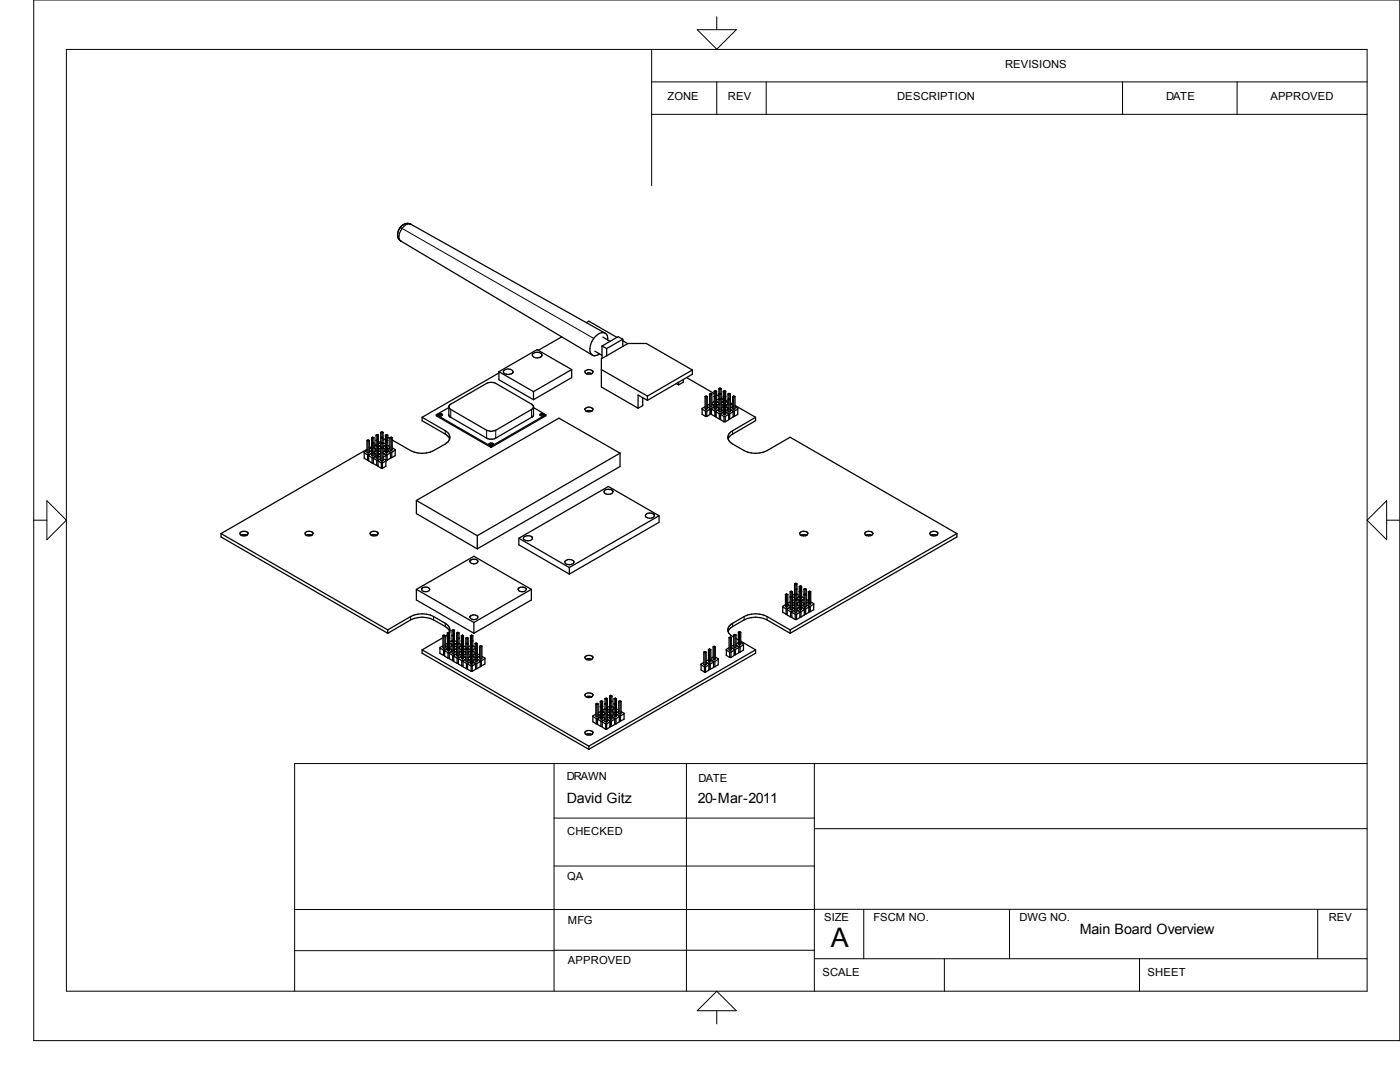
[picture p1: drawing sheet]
<svg xmlns="http://www.w3.org/2000/svg" width="279mm" height="216mm" viewBox="0 0 279 216" stroke-linecap="round" stroke-linejoin="round" font-family="sans-serif">
<defs><g id="words">
<text font-size="5.4" x="165.8" y="189">A</text>
<g font-size="2.8">
<text x="113.1" y="160.3">David Gitz</text>
<text x="139.3" y="160.2">20-Mar-2011</text>
<text x="215.5" y="186.4">Main Board Overview</text>
</g>
<g font-size="2.2">
<text x="200.6" y="13.6">REVISIONS</text>
<text x="133.2" y="19.9">ZONE</text>
<text x="145.3" y="19.9">REV</text>
<text x="179.1" y="19.9">DESCRIPTION</text>
<text x="232.7" y="19.9">DATE</text>
<text x="253.5" y="19.9">APPROVED</text>
<text x="113.1" y="155.7">DRAWN</text>
<text x="139.4" y="156">DATE</text>
<text x="113.2" y="166.6">CHECKED</text>
<text x="113.2" y="175.7">QA</text>
<text x="113.3" y="184.4">MFG</text>
<text x="164.5" y="183.8">SIZE</text>
<text x="174.3" y="183.8">FSCM NO.</text>
<text x="203.5" y="183.8">DWG NO.</text>
<text x="265.2" y="183.8">REV</text>
<text x="113.3" y="192.4">APPROVED</text>
<text x="164.1" y="194.8">SCALE</text>
<text x="229" y="194.8">SHEET</text>
</g>
</g></defs>
<g fill="none" stroke="#000" stroke-width=".2">
<path d="M6.7 0h272.7v207.6h-272.7zM13.3 9.9h259.5v187.9h-259.5zM130 16.3h142.8M130 9.9v27.1M139.1 5.9h7.8l-3.9 3.9zM143 3.3v2.6M143 16.3v6.5M152.9 16.3v6.5M224 16.3v6.5M246.9 16.3v6.5M130 22.8h142.8M79.8 45.4l.5 .2"/>
<path d="M80 48.1h.1M80.3 45.6l38.2 21.9M80.3 45.6l-.2 .2a1.95 1.95 0 0 0-.1 2.3M82 44.7h-.2a1.77 1.77 0 0 0-1.5 .9M9.4 99.9l3.9 3.9-3.9 3.9zM88.9 85.9v.7M90 81.7v1.6M97.1 85.9v1.5M98.9 85.9v1.5M106.1 81.7v1.6M146.2 85.9v.7M276.7 99.9v7.8l-3.9-3.9z"/>
<path d="M6.7 103.8h2.7M276.7 103.8h2.7M82 123v.7M86.5 123v.7M88.9 124.4v.6M146.2 124.4v.6M148.5 123v.7M153.1 123v.7M110.6 152.4v45.4M137 152.4v45.4M162.5 152.4v45.4M272.8 152.4h-214v45.4"/>
<path d="M110.6 172.8h51.9M110.6 163.2h51.9M162.5 165.4h110.3M58.8 189.7h51.8M110.6 189.6h51.9M162.5 191.3h110.3M172.4 181.4v9.9M188.5 191.3v6.5M201.5 181.4v9.9M227.4 191.3v6.5M263 181.4v9.9M272.8 181.4l-214 .1"/>
<path d="M139.1 201.7l3.9-3.9 3.9 3.9zM143 201.7v2.6"/>
</g>
<g fill="none" stroke="#000" stroke-width=".25">
<path d="M79.5 47.5h.1M79.6 45.8v.1M79.7 47.8v.1M80 48.1h.1M80 48.1a1.66 1.66 0 0 1-.5-2l.2-.4a2.08 2.08 0 0 1 1.4-1.1l.9 .1 38.7 21.8M80.1 48.1l38.1 22.8M81.7 44.7h.1M99.6 74.4l-15.4 8.9M99.6 74.2l6.9 3.9M99.6 74.2v1.6l6.9 4M100.6 73.9a1.06 1.06 0 0 1 1.8 .4 .93 .93 0 0 1-1.4 .4l-.5-.3zM106.3 70.6a1.01 1.01 0 0 1 1.1-.4 1.01 1.01 0 0 1 .7 .8 1.16 1.16 0 0 1-1.9-.2z"/>
<path d="M106.5 78.1v1.7M112.1 67.2l-4.7 2.7M114.1 73.7v1.7l-7.6 4.4M114.1 73.7l-6.9-3.9-7.6 4.4M114.1 73.7l-7.6 4.4M116.8 74a.96 .96 0 0 1 1.5 .2 .93 .93 0 0 1-1.6 0zM117 74.5l.3-.1 .8 .1M117 64.4l.5-.3 5.6 3.2M118.7 70.1l1.4 .8M119.7 70.6l-1 .4-.5-.1M120 73.7l9.2 5.3M120.1 69l1 .6"/>
<path d="M120.1 69v2.5M120.3 67.3l1.5 .8M120.7 66.5a2 2 0 0 0-2.2 1 3.3 3.3 0 0 0-.6 3l.3 .4M120.7 66.5l.5 .5 .1 .8M121.1 71l-1.1 .6v5.6l7.3 4.2M121.1 69.6v1.4M124.3 69.1l-3.2 1.9M124.3 69.1l1-.6h3.7l9.2 5.3M124.3 67.7l-.9-.5-3.3 1.8M124.3 67.7l-3.2 1.9M124.3 67.7v1.4M124.3 68l1 .6"/>
<path d="M128.3 79.3v1.6l-1 .5M129.2 79.9l-1.9-1.1v2.6M129.2 79v.9M135 76.5l.4 .3M135.4 76.3v.5M136.4 75.7v.6l-1 .5M137 75.4l5.5 3.1M138.2 73.8v.9l-9 5.2M138.2 73.8l-9 5.2M140.7 79.1v2.5l.2 .1M140.7 79.1l.2 .1M140.7 79.1l.2-.1 .2 .1"/>
<path d="M140.9 79.2v2.5M141.1 79.1v2.5l-.2 .1M141.1 79.1l-.2 .1M141.6 78.6l.3-.1 .2 .1M141.6 78.6v2.4l.3 .2M141.6 78.6l.3 .1M141.9 78.7v2.5M142.1 78.6v2.4l-.2 .2M142.1 78.6l-.2 .1M142.5 78.1l.2-.2 .3 .2M142.5 78.1v3.5l.2 .1M142.5 78.1l.2 .1"/>
<path d="M142.7 79l-.2 .1 .2 .1M142.7 79l.3 .1-.3 .1M142.7 78.2v.8M142.7 79.2v2.5M143 78.8l.5 .2M143 78.1l-.3 .1M143 78.1v3.5l-.3 .1M143.5 77.6v4.5l.2 .1M143.5 77.6l.2 .1M143.5 79.6l-.5 .2M143.5 77.6l.2-.2 .2 .2M143.7 79.5l-.2 .2 .2 .1"/>
<path d="M143.7 79.5l.2 .2-.2 .1M143.7 78.5l-.2 .1 .2 .1M143.7 77.7v.8M143.7 78.7v.8M143.7 79.8v2.4M143.7 78.5l.2 .1-.2 .1M143.9 79.6l.5 .2M143.9 79.3l.5 .3M143.9 77.6v4.5l-.2 .1M143.9 77.6l-.2 .1M144.4 78.1v4.5l.2 .2M144.4 78.1l.2-.2 .2 .2"/>
<path d="M144.4 78.1l.2 .1M144.6 79l-.2 .1 .2 .1M144.6 79l.2 .1-.2 .1M144.6 78.2v.8M144.6 79.2v.9M144.8 78.1v4.5l-.2 .2M144.8 79.8l.5 .3M144.8 78.1l-.2 .1M145.3 78.6l.2 .1M145.3 78.6l.2-.1 .3 .1M145.3 78.6v3.5l.2 .1M145.5 79.5l.3 .2-.3 .1"/>
<path d="M145.5 78.7v.8M145.5 79.8v2.4M145.5 79.5l-.2 .2 .2 .1M145.8 78.6l-.3 .1M145.8 78.6v3.5l-.3 .1M146.2 79.1v2.5l.2 .1M146.2 79.1l.2 .1M146.2 79.1l.2-.1 .3 .1M146.4 79.2v2.5M146.7 79.1v2.5l-.3 .1M146.7 79.1l-.3 .1M72.7 90.4l.7 .4"/>
<path d="M73.2 89.9l-.5 .4v1.1l.7 .4M73.2 87.9l.2-.1 .3 .1M73.2 87.9v2.4l.2 .1M73.2 89.7l-29.1 16.8M73.2 87.9l.2 .1M73.4 91.8h.2M73.4 90.8h.2M73.4 90.8v1M73.4 88v2.4M73.6 90.8v1.2l.7 .4M73.6 90.9l.7 .4M73.7 89.9l.5 .3"/>
<path d="M73.7 87.9v2.4l-.3 .1M73.7 87.9l-.3 .1M74.2 87.3l.2-.1 .2 .1M74.2 87.3l.2 .2M74.2 87.3v3.5l.2 .2M74.2 90.4l-.6 .4M74.2 89.1l-.5 .3M74.2 89.4l-.5 .3M74.3 91.3v1.1M74.3 91.3h.2M74.3 92.4h.2M74.4 88.3l.2 .1-.2 .1"/>
<path d="M74.4 88.3l-.2 .1 .2 .1M74.4 87.5v.8M74.4 88.5v2.5M74.5 91.3v1.2l.7 .4M74.5 91.4l.7 .4M74.6 87.3v3.5l-.2 .2M74.6 90.4l.5 .3M74.6 89.4l.5 .3M74.6 87.3l-.2 .2M75.1 86.8l.2-.1 .2 .1M75.1 88.6l-.5 .3M75.1 91l-.6 .3"/>
<path d="M75.1 88.9l-.5 .2M75.1 86.8v4.6l.2 .1M75.1 89.9l-.5 .3M75.1 86.8l.2 .2M75.2 91.8h.2M75.2 91.8v1.1M75.2 92.9h.2M75.3 87.8l.2 .1-.2 .1M75.3 88.8l.2 .1-.2 .2M75.3 87v.8M75.3 88v.8M75.3 89.1v2.4"/>
<path d="M75.3 87.8l-.2 .1 .2 .1M75.3 88.8l-.2 .1 .2 .2M75.4 91.8v1.2l.7 .4M75.4 91.9l.7 .5M75.5 86.8v4.6l-.2 .1M75.5 91l.5 .2M75.5 86.8l-.2 .2M75.5 88.9l.5 .2M75.5 89.9l.5 .3M76 86.3l.2-.2 .3 .2M76 88.1l-.5 .2M76 86.3v5.6l.2 .1"/>
<path d="M76 89.4l-.5 .3M76 91.5l-.6 .3M76 90.4l-.5 .3M76 86.3l.2 .1M76 88.3l-.5 .3M76.1 93.4h.2M76.1 92.4h.2M76.1 92.4v1M76.2 88.3l.3 .1-.3 .1M76.2 89.3l-.2 .2 .2 .1M76.2 87.2l-.2 .1 .2 .2M76.2 87.2l.3 .1-.3 .2"/>
<path d="M76.2 86.4v.8M76.2 87.5v.8M76.2 88.5v.8M76.2 89.6v2.4M76.2 89.3l.3 .2-.3 .1M76.2 88.3l-.2 .1 .2 .1M76.3 92.4v1M76.5 88.3l.4 .3M76.5 86.3v5.6l-.3 .1M76.5 89.4l.4 .3M76.5 91.5l.5 .3v1.2l-.7 .4M76.5 86.3l-.3 .1"/>
<path d="M76.9 89.9l-.4 .3M76.9 87.5l-.4 .3M76.9 86.8v3.5l.2 .1M76.9 88.9l-.4 .2M76.9 86.8l.2-.1 .3 .1M76.9 86.8l.2 .2M77 91.8h.3M77 90.9l-.5 .3M77.1 87v.8M77.1 88v2.4M77.1 87.8l-.2 .1 .2 .1M77.1 87.8l.3 .1-.3 .1"/>
<path d="M77.3 90.8l-.8-.4 .5 .4v1.1l-.7 .5M77.3 90.8v1M77.4 86.8v3.5l-.3 .1M77.4 88.9l.4 .2M77.4 86.8l-.3 .2M77.4 89.9l.5 .4M77.4 87.2l.4 .3M77.8 89.4l-.4 .3M77.8 87.3l.3-.1 .2 .1M77.8 87.3l.3 .2M77.8 87.3v2.5l.3 .1M77.9 90.3v1.1l-.6 .4"/>
<path d="M77.9 90.4l-.6 .4M77.9 90.3h.3M77.9 91.3h.3M78.1 87.5v2.4M78.2 90.3v1M78.3 87.3v2.5l-.2 .1M78.3 89.4l.6 .3v1.2l-.7 .4M78.3 87.3l-.2 .2M78.9 89.8l-.7 .5M83.1 99.9v2.6l12.1 7M83.1 99.9l12.1 7M84.2 83.3l4.7 2.6a1.42 1.42 0 0 1 .9 1.4 1.42 1.42 0 0 1-.9 1.3 6.9 6.9 0 0 1-5.5 1.8l-1.4-.5-3.7-2.1"/>
<path d="M84.2 83.3v.6l4.9 2.8 .6 .9M87.1 82.8v.2l10.9 6.3M87.1 82.8l10.9 6.3M87.4 82.8l.3-.1 .6 .1M87.4 82.8l.3 .2 .4-.1M88.1 82.9h.1M88.3 82.8l-.1 .1M88.3 82.8h.1M88.3 82.8a.44 .44 0 0 0-.5-.3 .44 .44 0 0 0-.4 .3M89.6 81.3l-2.5 1.5M89.6 81.3l.4 .4 7.1 4.2 .9 .2 .9-.2 7.2-4.2 .4-.4M89.7 80.9l7.4-4.4 .9-.2 .9 .2 7.5 4.4 .1 1.9-.3 .4-7.3 4.2a1.85 1.85 0 0 1-1.8 0l-7.3-4.2-.2-.4z"/>
<path d="M97.6 88.7a.43 .43 0 0 1 .4-.3 .43 .43 0 0 1 .5 .3h-.1M97.6 88.7l.2 .2h.4l.2-.2M97.6 88.7l.2-.1 .6 .1M98 89.1v.2M106.5 81.3l2.4 1.5M107.8 82.8l.2-.1 .6 .1M107.8 82.8a.4 .4 0 0 1 .4-.3 .4 .4 0 0 1 .4 .4M107.8 82.8l.2 .2 .5-.1M108.5 82.9h.1M108.9 82.8v.2l-10.9 6.3M108.9 82.8l-10.9 6.3M116.8 81.5a.91 .91 0 0 1 1.5 .2 .93 .93 0 0 1-1.6 0z"/>
<path d="M117 82l.3-.1 .8 .1M120.6 97.9a1.1 1.1 0 0 1 1.7 .2 1.07 1.07 0 0 1-1.8 0zM123.7 90.4l-12.2-7-28.4 16.5M123.7 90.4v2.7l-28.5 16.4M123.7 90.4l-28.5 16.5M140.1 81.6l.7 .4M140.7 81.2l-.6 .3v1.2l.7 .4M140.8 83.1h.3M140.8 82v1.1M140.8 82h.3M141.1 82v1.1M141.1 81.2l.6 .3"/>
<path d="M141.6 80.6l-.5 .3M141.7 82.5h.3M141.7 81.5v1.2l-.6 .4M141.7 81.6l-.6 .4M141.7 81.5h.2M141.9 81.5l.6-.3-.5 .3v1.2l.7 .4M141.9 81.5v1M142 81.6l.7 .4M142.1 80.6l.4 .3M142.5 80.1l-.4 .3M142.7 83.1h.2M142.7 82h.2"/>
<path d="M142.7 82v1.1M142.9 82v1.2l.7 .4M142.9 82.2l.7 .3M143 81.2l.5 .2M143 80.1l.5 .3M143.5 81.7l-.6 .3M143.5 80.6l-.5 .3M143.6 82.5h.2M143.6 83.6h.2M143.6 82.5v1.1M143.8 82.7l.7 .4M143.8 82.5v1.2l.7 .5"/>
<path d="M143.9 80.6l.5 .3M143.9 81.7l.5 .3M144.4 81.2l-.5 .2M144.4 80.1l-.5 .3M144.4 82.2l-.6 .3M144.5 83.1h.2M144.5 83.1v1.1M144.5 84.2h.2M144.6 80.1l.2 .1-.2 .1M144.6 80.3v2.5M144.6 80.1l-.2 .1 .2 .1M144.7 83.1v1.1"/>
<path d="M144.8 80.1l.5 .3M144.8 82.2l.6 .3M144.8 81.2l.5 .2M145.3 81.7l-.5 .3M145.3 80.6l-.5 .3M145.4 82.5v1.3l-.7 .4M145.4 82.5h.2M145.4 83.6h.2M145.4 82.7l-.7 .4M145.6 82.5v1.1M145.8 80.4l.4 .2M145.8 81.7l.5 .3"/>
<path d="M145.8 80.6l.4 .3M146.2 81.2l-.4 .2M146.3 82v1.2l-.7 .4M146.3 83.1h.3M146.3 82h.3M146.3 82.2l-.7 .3M146.6 82v1.1M146.7 81.2l.5 .3v1.2l-.6 .4M146.7 80.9l4.1 2.4M147.2 81.6l-.6 .4M150.8 83.3v.6l-4.8 2.8-.7 .9M150.8 83.3l-4.6 2.6a1.4 1.4 0 0 0-1 1.4 1.4 1.4 0 0 0 1 1.3 6.9 6.9 0 0 0 5.4 1.8l1.5-.5 4.6-2.7 33.3 19.3"/>
<path d="M44.1 106.5v.6l33.3 19.3M44.1 106.5l33.3 19.2M47.9 106.3l.5-.3a.92 .92 0 0 1 1.1 .5 .93 .93 0 0 1-1.6 0zM48.1 106.8l.4-.1 .8 .1M60.9 106.3a.91 .91 0 0 1 1.6 .2 .93 .93 0 0 1-1.6 0zM61.1 106.8l.4-.1 .7 .1M73.9 106.3a.93 .93 0 0 1 1.5 .2 .93 .93 0 0 1-1.6 0zM74.1 106.8l.3-.1 .8 .1M83.1 117.6v2.1l11.5 6.7M83.1 117.6l11.5-6.6 11.4 6.6M83.1 117.6l11.5 6.6M84.2 117.3a1.07 1.07 0 0 1 1.6 .3 .84 .84 0 0 1-.9 .5 .84 .84 0 0 1-.7-.6z"/>
<path d="M93.8 111.8h.1a1.06 1.06 0 0 1 1.4 0l.1 .3a.82 .82 0 0 1-.9 .5 .82 .82 0 0 1-.7-.8zM95.2 106.9v2.6M103.5 117.3a1.07 1.07 0 0 1 1.5 .3 .93 .93 0 0 1-1.6 0zM103.5 107.4v1.3l10.1 5.9M103.5 107.4l10.1 5.8M104.5 107.2a1.26 1.26 0 0 1 1.8 .1v.1a1.07 1.07 0 0 1-1.9 0zM106 117.6v2.1l-11.4 6.7M106 117.6l-11.4 6.6M112.8 112a1.1 1.1 0 0 1 1.8 .2 1.07 1.07 0 0 1-1.9 0zM113.6 113.2v1.4M114.5 112.1h.1M129 102.5a1.05 1.05 0 0 1 1.6 .3v.1a1.07 1.07 0 0 1-1.8 0z"/>
<path d="M131.5 102.9l-10.1-5.8-17.9 10.3M131.5 102.9v1.3l-17.9 10.4M131.5 102.9l-17.9 10.3M156.8 118.6l.2-.1 .2 .1M156.8 118.6v2.4l.2 .2M156.8 118.6l.2 .1M157 118.7v2.5M157.2 118.6v2.4l-.2 .2M157.2 118.6l-.2 .1M157.7 118.1v3.5l.2 .1M157.7 118.1l.2-.2 .3 .2M157.7 118.1l.2 .1"/>
<path d="M157.9 119l-.2 .1 .2 .2M157.9 119l.3 .1-.3 .2M157.9 118.2v.8M157.9 119.3v2.4M158.2 118.1l-.3 .1M158.2 119l.4 .3M158.2 118.1v3.5l-.3 .1M158.6 116.5l.2 .1M158.6 116.5v5.6l.2 .2M158.6 118.5l-.4 .3M158.6 116.5l.2-.1 .2 .1M158.6 119.6l-.4 .2"/>
<path d="M158.8 117.4l.2 .2-.2 .1M158.8 118.5l-.2 .1 .2 .1M158.8 119.5l-.2 .2 .2 .1M158.8 119.5l.2 .2-.2 .1M158.8 117.4l-.2 .2 .2 .1M158.8 116.6v.8M158.8 117.7v.8M158.8 118.7v.8M158.8 119.8v2.5M158.8 118.5l.2 .1-.2 .1M159 116.5v5.6l-.2 .2M159 118.5l.5 .3"/>
<path d="M159 119.6l.5 .2M159 116.5l-.2 .1M159.5 117l.3 .1M159.5 117v4.6l.3 .1M159.5 117l.3-.1 .2 .1M159.5 119l-.5 .3M159.6 106.3l.5-.3a.92 .92 0 0 1 1.1 .5 .93 .93 0 0 1-1.6 0zM159.8 119l-.3 .1 .3 .2M159.8 117.1v.8M159.8 118.2v.8M159.8 119.3v2.4M159.8 119l.2 .1-.2 .2"/>
<path d="M159.8 117.9l-.3 .2 .3 .1M159.8 117.9l.2 .2-.2 .1M159.9 106.8l.3-.1 .8 .1M160 117l-.2 .1M160 117v4.6l-.2 .1M160 119l.4 .3M160.4 117.6v3.4l.3 .2M160.4 117.6l.3 .1M160.4 117.6l.3-.2 .2 .2M160.4 119.6l-.4 .2M160.7 118.5l-.3 .1 .3 .1M160.7 117.7v.8"/>
<path d="M160.7 118.7v2.5M160.7 118.5l.2 .1-.2 .1M160.9 117.6v3.4l-.2 .2M160.9 117.6l-.2 .1M160.9 119.6l.4 .2M161.3 118.1l.3 .1M161.3 118.1v2.4l.3 .1M161.3 118.1l.3-.2 .2 .2M161.6 118.2v2.4M161.8 118.1v2.4l-.2 .1M161.8 118.1l-.2 .1M172.6 106.3a.91 .91 0 0 1 1.6 .2 .93 .93 0 0 1-1.6 0z"/>
<path d="M172.8 106.8l.4-.1 .7 .1M185.6 106.3a.93 .93 0 0 1 1.6 .2 .93 .93 0 0 1-1.7 0zM185.8 106.8l.3-.1 .8 .1M191 106.5v.6l-33.3 19.3M191 106.5l-33.3 19.2M77.4 125.7v.7M77.4 125.7l4.6-2.7a5 5 0 0 1 4.5 0l2.4 1.4a1.41 1.41 0 0 1 .8 1.8M84.2 129.7v.6l33.3 19.2M84.2 129.7l33.3 19.2M87.8 129.3l.7 .4M88.4 126.8v2.4l.2 .2M88.4 128.9l-.6 .3v1.2l.7 .4"/>
<path d="M88.4 126.8l.2-.1 .3 .1M88.4 127.3l-4.2 2.4M88.4 126.8l.2 .2M88.5 130.8h.2M88.5 129.7h.2M88.5 129.7v1.1M88.6 127v2.4M88.7 129.8l.7 .5M88.7 129.7v1.2l.7 .4M88.9 126.8v2.4l-.3 .2M88.9 126.8l-.3 .2M88.9 128.9l.4 .2"/>
<path d="M89.3 126.3l.2-.1 .2 .1M89.3 126.3v3.5l.2 .1M89.3 126.7l-.4 .3M89.3 129.4l-.6 .3M89.3 126.3l.2 .1M89.3 128.4l-.4 .2M89.4 131.3h.3M89.4 130.3v1M89.4 130.3h.3M89.5 127.2l-.2 .1 .2 .2M89.5 126.4v.8M89.5 127.5v2.4"/>
<path d="M89.5 127.2l.2 .1-.2 .2M89.7 130.4l.6 .4M89.7 130.3v1.1l.6 .4M89.7 126.3v3.5l-.2 .1M89.7 129.4l.5 .3M89.7 126l-.1-.4-.5-.4a10.4 10.4 0 0 0-4-2 5.1 5.1 0 0 0-3.1 .5l-4.6 2.7M89.7 126.3l-.2 .1M89.7 128.4l.5 .2M90.2 125.8l.3 .1M90.2 128.9l-.5 .2M90.2 125.8l.3-.2 .2 .2M90.2 125.8v4.5l.3 .2"/>
<path d="M90.2 129.9l-.5 .4M90.2 127.8l-.5 .3M90.3 131.8h.3M90.3 130.8v1M90.3 130.8h.3M90.5 125.9v.8M90.5 127v.8M90.5 128v2.5M90.5 126.7l-.3 .1 .3 .2M90.5 127.8l-.3 .1 .3 .1M90.5 126.7l.2 .1-.2 .2M90.5 127.8l.2 .1-.2 .1"/>
<path d="M90.6 130.8v1.2l.6 .4M90.6 130.9l.6 .4M90.7 125.8v4.5l-.2 .2M90.7 129.9l.4 .3M90.7 127.8l.4 .3M90.7 125.8l-.2 .1M90.7 128.9l.4 .2M91.1 126.3l.3-.1 .2 .1M91.1 126.3v4.6l.3 .1M91.1 128.4l-.4 .2M91.1 128.4l.3 .2M91.1 130.5l-.5 .3"/>
<path d="M91.1 126.3l.3 .1M91.1 129.4l-.4 .3M91.2 132.4h.3M91.2 131.3h.3M91.2 131.3v1.1M91.4 126.4v.8M91.4 127.5v.8M91.4 128.6v2.4M91.4 128.3l.2 .1M91.4 127.2l-.3 .1 .3 .2M91.4 128.3l-.3 .1M91.4 127.2l.2 .1-.2 .2"/>
<path d="M91.5 131.4l.7 .4M91.5 131.3v1.2l.7 .4M91.6 126.3v4.6l-.2 .1M91.6 128.4l.5 .2M91.6 126.3l-.2 .1M91.6 130.5l.5 .2M91.6 129.4l.5 .3M91.6 128.4l-.2 .2M92.1 128.9l-.5 .2M92.1 126.8v4.6l.2 .1M92.1 129.9l-.5 .3M92.1 131l-.6 .3"/>
<path d="M92.1 126.8l.2-.1 .2 .1M92.1 126.8l.2 .2M92.2 131.8h.2M92.2 132.9h.2M92.2 131.8v1.1M92.3 127.8l.2 .1-.2 .1M92.3 127.8l-.2 .1 .2 .1M92.3 128.8l-.2 .1 .2 .2M92.3 128.8l.2 .1-.2 .2M92.3 127v.8M92.3 128v.8M92.3 129.1v2.4"/>
<path d="M92.4 131.8v1.3l.7 .3M92.4 132l.7 .4M92.5 128.9l.5 .2M92.5 126.8v4.6l-.2 .1M92.5 131l.5 .2M92.5 129.9l.5 .3M92.5 126.8l-.2 .2M93 127.3l.2 .2M93 127.3v4.6l.2 .1M93 127.3l.2-.1 .2 .1M93 130.5l-.5 .2M93 129.4l-.5 .3"/>
<path d="M93 131.5l-.6 .3M93.1 132.4h.2M93.1 132.4v1M93.1 133.4h.2M93.2 127.5v.8M93.2 128.6v.7M93.2 129.6v2.4M93.2 129.3l.2 .2-.2 .1M93.2 128.3l-.2 .1 .2 .2M93.2 129.3l-.2 .2 .2 .1M93.2 128.3l.2 .1-.2 .2M93.3 132.4v1.2l.7 .3"/>
<path d="M93.3 132.5l.7 .4M93.4 130.5l.5 .2M93.4 127.3l-.2 .2M93.4 127.3v4.6l-.2 .1M93.4 129.4l.5 .3M93.4 131.5l.5 .3M93.8 123a1.01 1.01 0 0 1 1.6 .1 .81 .81 0 0 1-.9 .6 .81 .81 0 0 1-.7-.7zM93.9 126.8v5.7l.2 .1M93.9 132l-.6 .4M93.9 129.9l-.5 .3M93.9 126.8l.2 .2M93.9 131l-.5 .2"/>
<path d="M93.9 126.8l.2-.1 .3 .1M93.9 128.9l-.5 .2M94 132.9h.2M94 132.9v1M94 133.9h.2M94.1 127v.8M94.1 128v.8M94.1 129.1v.8M94.1 130.1v2.5M94.1 128.8l.3 .1-.3 .2M94.1 128.8l-.2 .1 .2 .2M94.1 129.9l.3 .1-.3 .1"/>
<path d="M94.1 129.9l-.2 .1 .2 .1M94.1 127.8l-.2 .1 .2 .1M94.1 127.8l.3 .1-.3 .1M94.2 132.9v1M94.4 131l.4 .2M94.4 132l.5 .4M94.4 129.9l.4 .3M94.4 126.8v5.7l-.3 .1M94.4 128.9l.4 .2M94.4 126.8l-.3 .2M94.6 124.2v2.2M94.8 128.4l.2-.1 .2 .1"/>
<path d="M94.8 128.4v3.5l.2 .1M94.8 128.4l.2 .2M94.8 130.5l-.4 .2M94.8 131.5l-.4 .3M94.8 129.4l-.4 .3M94.9 132.4h.3M94.9 132.4v1.2l-.7 .3M94.9 133.4h.3M94.9 132.5l-.7 .4M95 128.6v.7M95 129.6v2.4M95 129.3l-.2 .2 .2 .1"/>
<path d="M95 129.3l.2 .2-.2 .1M95.2 132.4v1M95.2 128.4l-.2 .2M95.2 128.4v3.5l-.2 .1M95.2 131.5l.6 .3M95.2 130.5l.5 .2M95.7 128.9l.3 .2M95.7 128.9l.3-.1 .2 .1M95.7 128.9v2.5l.3 .1M95.7 131l-.5 .2M95.8 131.8h.3M95.8 132.9h.3"/>
<path d="M95.8 131.8v1.3l-.6 .3M95.8 132l-.6 .4M96 129.1v2.4M96.1 131.8v1.1M96.2 131l.6 .3v1.2l-.7 .4M96.2 128.9v2.5l-.2 .1M96.2 128.9l-.2 .2M96.8 131.4l-.7 .4M116.8 131.1a1.1 1.1 0 0 1 1.5 0 .81 .81 0 0 1-.8 .6 .81 .81 0 0 1-.7-.6zM116.8 138.6a1.1 1.1 0 0 1 1.5 0 .81 .81 0 0 1-.8 .6 .81 .81 0 0 1-.7-.6zM117 139.1l.3-.2 .8 .2M117 131.6l.3-.2 .8 .2"/>
<path d="M119.8 140l.3-.2 .2 .2M119.8 140v3.4l.3 .2M119.8 140l.3 .1M120.3 140v3.4l-.2 .2M120.3 140l-.2 .1M120.7 139.4v4.6l.3 .1M120.7 139.4l.3-.1 .2 .1M120.7 139.4l.3 .1M121 139.5v.8M121.2 139.4v4.6l-.2 .1M121.2 139.4l-.2 .1M121.7 138.9v4.5l.2 .2"/>
<path d="M121.7 138.9l.2 .1M121.7 138.9l.2-.2 .2 .2M121.9 139.8l.2 .2-.2 .1M121.9 139v.8M121.9 139.8l-.2 .2 .2 .1M122.1 138.9l-.2 .1M122.1 138.9v4.5l-.2 .2M122.6 139.4l.2-.1 .2 .1M122.6 139.4v3.5l.2 .1M122.6 139.4l.2 .1M122.8 139.5v.8M123 139.4v3.5l-.2 .1"/>
<path d="M123 139.4l-.2 .1M123.5 140l.2-.2 .3 .2M123.5 140v2.4l.2 .1M123.5 140l.2 .1M124 140v2.4l-.3 .1M124 140l-.3 .1M139.9 132.6l.7 .5M140.5 132.2l-.6 .3v1.2l.7 .4M140.5 130.1v2.5l.2 .1M140.5 130.1l.2-.1 .2 .1M140.5 130.1l.2 .2M140.6 134.1h.2"/>
<path d="M140.6 133.1h.2M140.6 133.1v1M140.7 130.3v2.4M140.8 133.1v1M140.9 132.2l.6 .3M140.9 130.1l-.2 .2M140.9 130.1v2.5l-.2 .1M141.4 129.6v2.4l.2 .2M141.4 129.6l.2-.1 .3 .1M141.4 129.6l.2 .2M141.4 131.7l-.5 .2M141.5 132.5v1.2l-.7 .4"/>
<path d="M141.5 132.5h.2M141.5 133.6h.2M141.5 132.6l-.7 .5M141.6 129.8v2.4M141.7 132.5v1.1M141.9 131.7l.5 .3M141.9 129.6v2.4l-.3 .2M141.9 129.6l-.3 .2M142.3 129.1l.2-.2 .2 .2M142.3 129.1v2.4l.2 .2M142.3 131.1l-.4 .3M142.3 129.1l.2 .1"/>
<path d="M142.4 132v1.2l-.7 .4M142.4 133.1h.3M142.4 132.1l-.7 .4M142.4 132h.3M142.5 129.2v2.5M142.7 132v1.1M142.7 131.1l.6 .3v1.2l-.6 .5M142.7 129.1v2.4l-.2 .2M142.7 129.1l-.2 .1M143.3 131.6l-.6 .4M144.9 129.7l.7 .4M145.3 126l.3-.5 .4-.3a10 10 0 0 1 3.9-2 5.1 5.1 0 0 1 3.2 .5l4.6 2.7"/>
<path d="M145.5 127.2v2.5l.3 .1M145.5 129.2l-.6 .4v1.2l.7 .4M145.5 127.2l.3-.1 .2 .1M145.5 127.2l.3 .1M145.6 131.2h.3M145.6 130.1v1.1M145.6 130.1h.3M145.8 127.3v2.5M145.9 130.1v1.1M146 129.2l.6 .4M146 127.2v2.5l-.2 .1M146 127.2l-.2 .1"/>
<path d="M146.4 126.7l.3-.1 .2 .1M146.4 126.7v2.4l.3 .1M146.4 126.7l.3 .1M146.4 128.7l-.4 .3M146.6 129.7l-.7 .4M146.6 130.6h.2M146.6 129.6v1.2l-.7 .4M146.6 129.6h.2M146.7 126.8v2.4M146.8 129.6v1M146.9 128.7l.5 .4M146.9 126.7v2.4l-.2 .1"/>
<path d="M146.9 127.4l.5 .3M146.9 126.7l-.2 .1M147.4 126.2l.2-.2 .2 .2M147.4 126.2v2.4l.2 .1M147.4 128.2l-.5 .3M147.4 126.2l.2 .1M147.4 129.2l-.6 .4M147.4 129.1v1.2l-.6 .3M147.4 130.1h.3M147.4 129.1h.3M147.6 126.3v2.4M147.7 129.1v1"/>
<path d="M147.8 126.2v2.4l-.2 .1M147.8 126.2l-.2 .1M147.8 128.2l.6 .3v1.2l-.7 .4M147.8 127.9l3 1.8M148.4 128.7l-.7 .4M150.8 129.7v.6l-33.3 19.2M150.8 129.7l-33.3 19.2M156.2 121.1l.7 .4M156.8 120.6l-.6 .4v1.2l.7 .4M156.9 122.6h.2M156.9 121.5v1.1M156.9 121.5h.2"/>
<path d="M157.1 121.5v1.2l.7 .4M157.1 121.7l.7 .3M157.2 120.6l.5 .3M157.7 125.7l-4.6-2.7a5 5 0 0 0-4.6 0l-2.3 1.4a1.42 1.42 0 0 0-1 1.4 1.42 1.42 0 0 0 1.2 1.3M157.7 121.2l-.6 .3M157.7 125.7v.7M157.7 120.1l-.5 .3M157.8 122h.2M157.8 123.1h.2M157.8 122v1.1M158 122.2l.7 .4M158 122v1.2l.7 .4"/>
<path d="M158.2 120.1l.4 .3M158.2 121.2l.4 .3M158.6 121.7l-.6 .3M158.6 120.6l-.4 .3M158.7 123.6h.3M158.7 122.6h.3M158.7 122.6v1M159 122.6v1M159 120.6l.5 .3M159 121.7l.6 .3M159.5 121.2l-.5 .3M159.5 120.1l-.5 .3"/>
<path d="M159.6 122v1.2l-.6 .4M159.6 122.2l-.6 .4M159.6 122h.3M159.6 123.1h.3M159.9 122v1.1M160 120.1l.4 .3M160.4 120.6l-.4 .3M160.5 121.7l-.6 .3M160.5 122.6h.3M160.6 121.5l-.6-.3 .5 .3v1.2l-.6 .4M160.6 121.5h.2M160.6 121.5v1.1"/>
<path d="M160.8 121.5v1.1M160.9 120.6l.6 .4M161.3 120.1l-.4 .3M161.5 121v1.2l-.7 .4M161.5 122h.2M161.5 121.1l-.7 .4M161.5 121h.2M161.7 121v1M161.8 120.1l.6 .3v1.3l-.7 .3M162.4 120.6l-.7 .4M116.8 146a1.1 1.1 0 0 1 1.5 .1v.1a.93 .93 0 0 1-1.6 0zM117 146.6l.3-.2 .8 .2"/>
<path d="M117.5 148.9v.6M118.3 143l.7 .4M118.9 140.5v2.4l.2 .1M118.9 142.5l-.6 .3v1.2l.7 .4M118.9 140.5l.2-.2 .3 .2M118.9 140.5l.2 .1M119 144.4h.3M119 143.4h.3M119 143.4v1M119.1 140.6v2.4M119.3 143.5l.6 .4M119.3 143.4v1.2l.6 .3"/>
<path d="M119.4 140.5v2.4l-.3 .1M119.4 140.5l-.3 .1M119.4 142.5l.4 .3M119.8 142l-.4 .2M119.8 143l-.5 .4M119.9 144.9h.3M119.9 143.9v1M119.9 143.9h.3M120.1 140.9l-.3 .1 .3 .1M120.1 140.9l.2 .1-.2 .1M120.1 140.1v.8M120.1 141.1v2.5"/>
<path d="M120.2 144l.7 .4M120.2 143.9v1.2l.7 .4M120.3 142l.4 .2M120.3 143l.4 .3M120.7 143.6l-.5 .3M120.7 142.5l-.4 .3M120.7 141.4l-.4 .3M120.9 144.4h.2M120.9 145.5h.2M120.9 144.4v1.1M121 140.6v.8M121 141.6v2.5"/>
<path d="M121 140.3l.2 .2-.2 .1M121 141.4l-.3 .1 .3 .1M121 141.4l.2 .1-.2 .1M121 140.3l-.3 .2 .3 .1M121.1 144.4v1.1M121.2 141.4l.5 .3M121.2 142.5l.5 .3M121.2 143.6l.6 .3M121.7 140.9l-.5 .3M121.7 142l-.5 .2M121.7 143l-.5 .3M121.8 144.9h.2"/>
<path d="M121.8 143.9v1.2l-.7 .4M121.8 144l-.7 .4M121.8 143.9h.2M121.9 140.9l.2 .1-.2 .1M121.9 140.1v.8M121.9 141.1v2.5M121.9 140.9l-.2 .1 .2 .1M122 143.9v1M122.1 143l.6 .4M122.1 140.9l.5 .3M122.1 142l.5 .2M122.6 142.5l-.5 .3"/>
<path d="M122.6 141.4l-.5 .3M122.7 144.4h.2M122.7 143.4h.2M122.7 143.4v1.2l-.7 .3M122.7 143.5l-.7 .4M122.8 140.6v2.4M122.8 140.3l-.2 .2 .2 .1M122.8 140.3l.2 .2-.2 .1M122.9 143.4v1M123 142.5l.6 .3M123 141.4l.5 .3M123.5 142l-.5 .2"/>
<path d="M123.6 142.8v1.2l-.7 .4M123.6 143.9h.2M123.6 143l-.7 .4M123.6 142.8h.2M123.7 140.1v2.4M123.8 142.8v1.1M124 142l.5 .3v1.2l-.7 .4M124.5 142.5l-.7 .3"/>
</g>
<use href="#words"/>
</svg>
